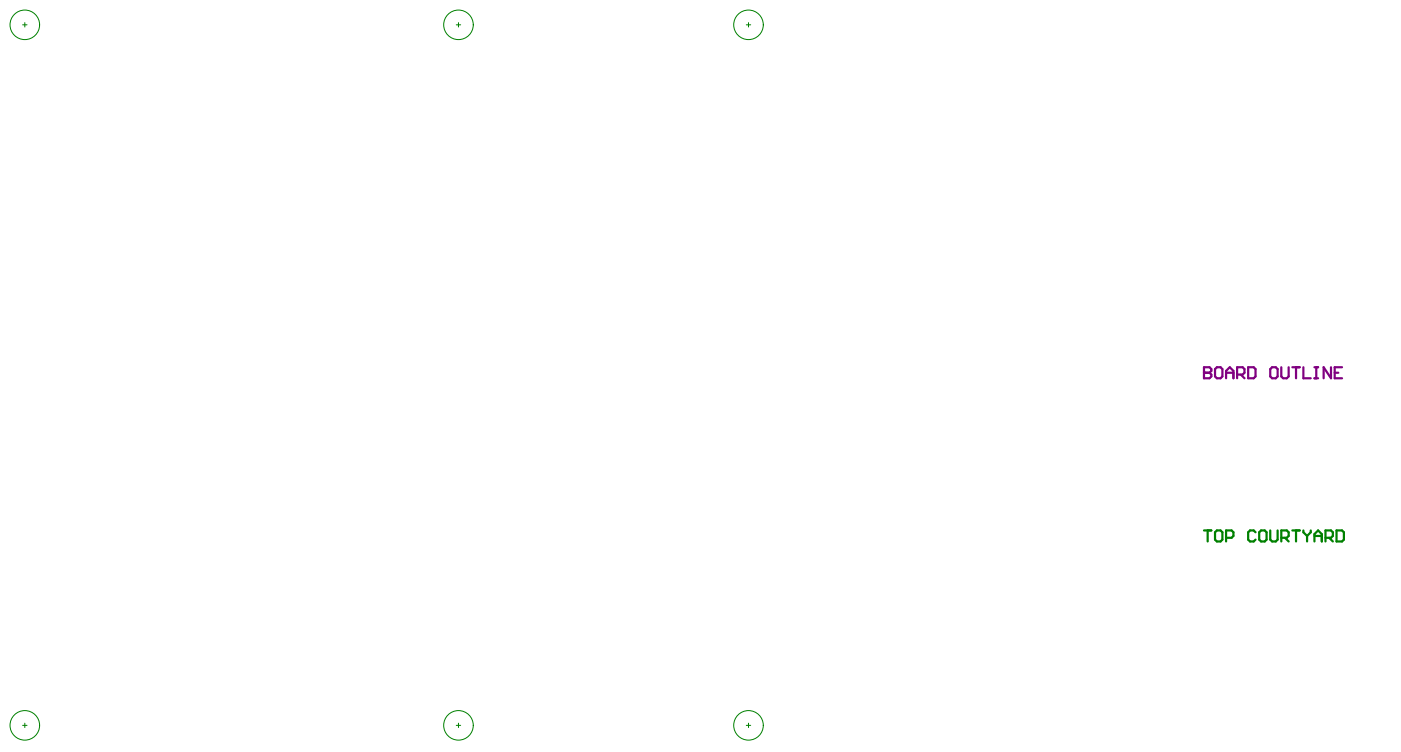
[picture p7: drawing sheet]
<svg xmlns="http://www.w3.org/2000/svg" width="1072mm" height="576mm" viewBox="0 0 1072 576" stroke-linecap="round" stroke-linejoin="round" font-family="sans-serif">
<path d="M921 281v9h5l1-2v-1l-1-2h-5" fill="none" stroke="#800080" stroke-width="1.7"/>
<circle cx="921" cy="285" r=".8" fill="#800080"/>
<g fill="none" stroke="#800080" stroke-width="1.7">
<path d="M921 281h5l1 2v1l-1 1h-5M930 283l1-2h3l1 2v5l-1 2h-3l-1-2zM938 285h6M938 290v-6l3-3 3 3v6M947 287h4l1-2v-2l-1-2h-4v9M950 287l2 3M955 281h4l2 2v5l-2 2h-4zM972 283l1-2h3l2 2v5l-2 2h-3l-1-2zM980 281v7l2 2h3l1-2v-7M989 281h6M992 281v9M997 281v9h6"/>
<path d="M1006 281h3M1006 290h3M1007 281v9M1019 281v9l-6-9v9M1021 285h3M1027 281h-6v9h6"/>
</g>
<g fill="none" stroke="#008000" stroke-width=".77">
<path d="M17 19h4M19 17v4M349 19h4M351 17v4M571 19h3M573 17v4M17 555h4M19 554v3M349 555h4M351 554v3M571 555h3M573 554v3"/>
<circle cx="19" cy="19" r="11"/>
<circle cx="351" cy="19" r="11"/>
<circle cx="573" cy="19" r="11"/>
<circle cx="19" cy="555" r="11"/>
<circle cx="351" cy="555" r="11"/>
<circle cx="573" cy="555" r="11"/>
</g>
<g fill="none" stroke="#008000" stroke-width="1.7">
<path d="M921 406h6M924 406v9M930 408l1-2h3l1 2v5l-1 2h-3l-1-2zM938 412h4l2-2v-2l-2-2h-4v9M961 408l-2-2h-2l-2 2v5l2 2h2l2-2M964 408l1-2h3l1 2v5l-1 2h-3l-1-2zM972 406v7l1 2h3l2-2v-7M980 412h5l1-2v-2l-1-2h-5v9M983 412l3 3M989 406h6M992 406v9M997 406v2l3 2"/>
<path d="M1000 410v5M1003 406v2l-3 2M1006 415v-6l3-3 2 3v6M1006 410h5M1014 412h5l1-2v-2l-1-2h-5v9M1017 412l3 3M1023 406h4l1 2v5l-1 2h-4z"/>
</g>
</svg>
